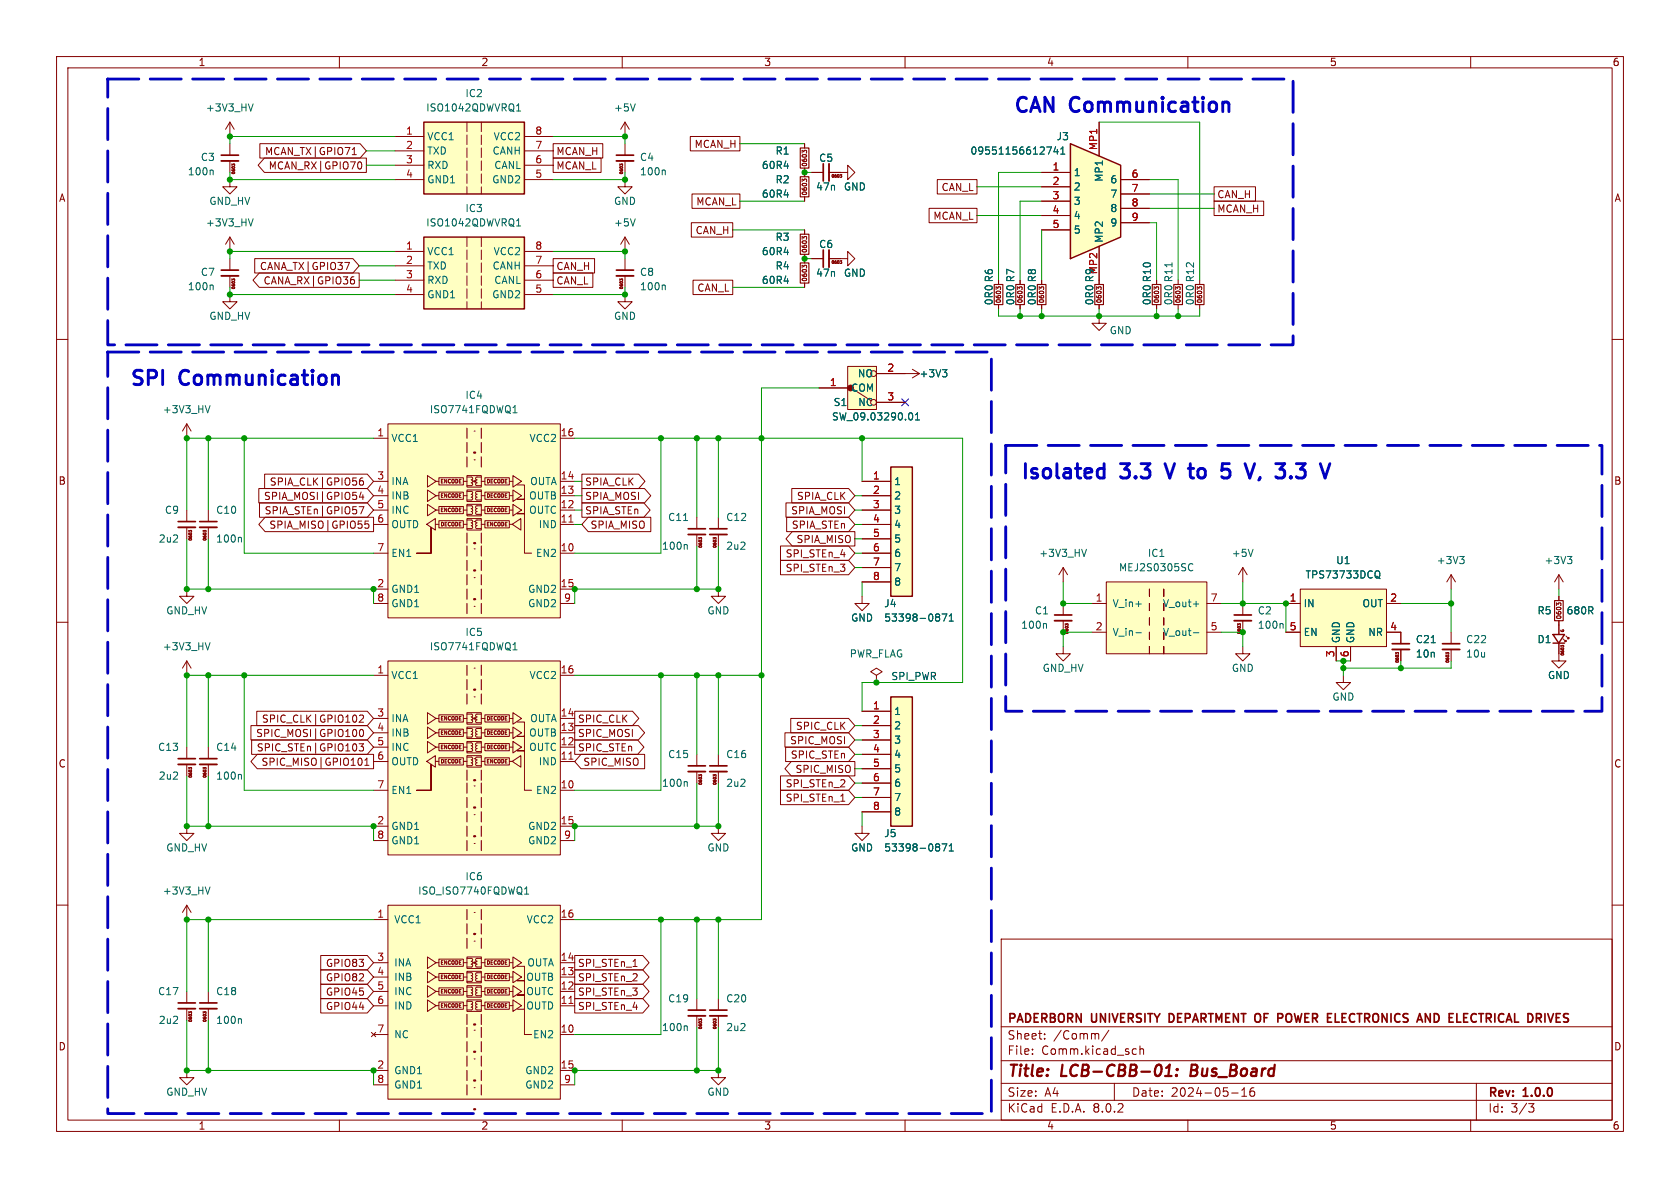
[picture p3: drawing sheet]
<svg xmlns="http://www.w3.org/2000/svg" width="297mm" height="210mm" viewBox="0 0 297 210" stroke-linecap="round" stroke-linejoin="round" font-family="sans-serif">
<defs><g id="words">
<g font-size="3.5" fill="#0000c2">
<text x="179.1" y="20.1">CAN</text>
<text x="189.4" y="20.1">Communication</text>
<text x="22.9" y="68.3">SPI</text>
<text x="32" y="68.3">Communication</text>
<text x="180.3" y="84.8">Isolated</text>
<text x="198.4" y="84.8">3.3</text>
<text x="207.4" y="84.8">V</text>
<text x="212.5" y="84.8">to</text>
<text x="219.2" y="84.8">5</text>
<text x="224.6" y="84.8">V,</text>
<text x="230.9" y="84.8">3.3</text>
</g>
<g font-size="2.8" fill="#840000">
<text x="178" y="190.9">Title:</text>
<text x="187.7" y="190.9">LCB-CBB-01:</text>
<text x="211.3" y="190.9">Bus_Board</text>
</g>
<g font-size="2.1" fill="#840000">
<text x="178" y="184">Sheet:</text>
<text x="178" y="181.2">PADERBORN</text>
<text x="186.2" y="184">/Comm/</text>
<text x="193" y="181.2">UNIVERSITY</text>
<text x="207.3" y="181.2">DEPARTMENT OF</text>
<text x="227.8" y="181.2">POWER</text>
<text x="237.1" y="181.2">ELECTRONICS</text>
<text x="253.7" y="181.2">AND</text>
<text x="259.8" y="181.2">ELECTRICAL DRIVES</text>
<text x="178" y="186.7">File:</text>
<text x="184.1" y="186.7">Comm.kicad_sch</text>
<text x="178" y="196.9">KiCad</text>
<text x="178" y="194.1">Size:</text>
<text x="184.7" y="194.1">A4</text>
<text x="185.7" y="196.9">E.D.A.</text>
<text x="193.3" y="196.9">8.0.2</text>
<text x="200" y="194.1">Date:</text>
<text x="207" y="194.1">2024-05-16</text>
<text x="263" y="194.3">Rev:</text>
<text x="263" y="196.9">Id:</text>
<text x="267.1" y="196.9">3/3</text>
<text x="269.4" y="194.3">1.0.0</text>
</g>
<g font-size="1.8" fill="#840000">
<text x="35" y="11.9">1</text>
<text x="85" y="11.9">2</text>
<text x="135" y="11.9">3</text>
<text x="185" y="11.9">4</text>
<text x="235" y="11.9">5</text>
<text x="285" y="11.9">6</text>
<text x="46.7" y="27.6">MCAN_TX|GPIO71</text>
<text x="98.3" y="27.6">MCAN_H</text>
<text x="122.7" y="26.4">MCAN_H</text>
<text x="10.3" y="35.9">A</text>
<text x="47.4" y="30.2">MCAN_RX|GPIO70</text>
<text x="98.3" y="30.2">MCAN_L</text>
<text x="166.4" y="34">CAN_L</text>
<text x="215.1" y="35.2">CAN_H</text>
<text x="285.3" y="35.9">A</text>
<text x="122.9" y="41.6">CAN_H</text>
<text x="123" y="36.5">MCAN_L</text>
<text x="164.9" y="39.1">MCAN_L</text>
<text x="215.1" y="37.8">MCAN_H</text>
<text x="45.8" y="47.9">CANA_TX|GPIO37</text>
<text x="98.3" y="47.9">CAN_H</text>
<text x="46.5" y="50.5">CANA_RX|GPIO36</text>
<text x="98.3" y="50.5">CAN_L</text>
<text x="123.2" y="51.8">CAN_L</text>
<text x="10.3" y="85.9">B</text>
<text x="46.6" y="88.6">SPIA_MOSI|GPIO54</text>
<text x="47.6" y="86">SPIA_CLK|GPIO56</text>
<text x="103.3" y="88.6">SPIA_MOSI</text>
<text x="103.3" y="86">SPIA_CLK</text>
<text x="140.8" y="88.6">SPIA_CLK</text>
<text x="285.3" y="85.9">B</text>
<text x="46.7" y="91.1">SPIA_STEn|GPIO57</text>
<text x="47.5" y="93.7">SPIA_MISO|GPIO55</text>
<text x="103.3" y="91.1">SPIA_STEn</text>
<text x="104.3" y="93.7">SPIA_MISO</text>
<text x="139.8" y="91.1">SPIA_MOSI</text>
<text x="139.9" y="93.7">SPIA_STEn</text>
<text x="138.8" y="98.7">SPI_STEn_4</text>
<text x="138.8" y="101.3">SPI_STEn_3</text>
<text x="140.7" y="96.2">SPIA_MISO</text>
<text x="45.2" y="130.5">SPIC_MOSI|GPIO100</text>
<text x="46.2" y="128">SPIC_CLK|GPIO102</text>
<text x="102.1" y="128">SPIC_CLK</text>
<text x="102.1" y="130.5">SPIC_MOSI</text>
<text x="139.6" y="131.8">SPIC_MOSI</text>
<text x="140.6" y="129.2">SPIC_CLK</text>
<text x="10.3" y="135.9">C</text>
<text x="45.3" y="133">SPIC_STEn|GPIO103</text>
<text x="46.1" y="135.6">SPIC_MISO|GPIO101</text>
<text x="102.1" y="133">SPIC_STEn</text>
<text x="103" y="135.6">SPIC_MISO</text>
<text x="139.7" y="134.3">SPIC_STEn</text>
<text x="140.5" y="136.8">SPIC_MISO</text>
<text x="285.3" y="135.9">C</text>
<text x="138.8" y="141.9">SPI_STEn_1</text>
<text x="138.8" y="139.4">SPI_STEn_2</text>
<text x="57.5" y="173.7">GPIO82</text>
<text x="57.5" y="171.1">GPIO83</text>
<text x="102.1" y="171.1">SPI_STEn_1</text>
<text x="102.1" y="173.7">SPI_STEn_2</text>
<text x="57.5" y="178.8">GPIO44</text>
<text x="57.5" y="176.2">GPIO45</text>
<text x="102.1" y="178.8">SPI_STEn_4</text>
<text x="102.1" y="176.2">SPI_STEn_3</text>
<text x="10.3" y="185.9">D</text>
<text x="285.3" y="185.9">D</text>
<text x="35" y="199.9">1</text>
<text x="85" y="199.9">2</text>
<text x="135" y="199.9">3</text>
<text x="185" y="199.9">4</text>
<text x="235" y="199.9">5</text>
<text x="285" y="199.9">6</text>
</g>
<g font-size="1.8" fill="#006464">
<text x="82.2" y="17.4">IC2</text>
<text x="36.3" y="19.9">+3V3_HV</text>
<text x="75.3" y="19.9">ISO1042QDWVRQ1</text>
<text x="108.5" y="19.9">+5V</text>
<text x="35.4" y="28.7">C3</text>
<text x="75.4" y="25">VCC1</text>
<text x="75.4" y="27.5">TXD</text>
<text x="87" y="27.5">CANH</text>
<text x="87.2" y="25">VCC2</text>
<text x="113" y="28.7">C4</text>
<text x="137" y="27.5">R1</text>
<text x="144.7" y="28.8">C5</text>
<text x="171.5" y="27.5">09551156612741</text>
<text x="186.7" y="25">J3</text>
<text x="33.1" y="31.2">100n</text>
<text x="75.4" y="30.1">RXD</text>
<text x="75.4" y="32.6">GND1</text>
<text x="86.9" y="32.6">GND2</text>
<text x="87.3" y="30.1">CANL</text>
<text x="113" y="31.2">100n</text>
<text x="134.6" y="30.1">60R4</text>
<text x="134.6" y="35.2">60R4</text>
<text x="137" y="32.6">R2</text>
<text x="144.2" y="33.9">47n</text>
<text x="149.1" y="33.9">GND</text>
<text x="189.7" y="31.3">1</text>
<text x="189.7" y="33.9">2</text>
<text x="195.2" y="32.2" transform="rotate(-90 195.2 32.2)">MP1</text>
<text x="196.2" y="32.6">6</text>
<text x="196.2" y="35.2">7</text>
<text x="36.3" y="40.2">+3V3_HV</text>
<text x="36.9" y="36.4">GND_HV</text>
<text x="75.3" y="40.2">ISO1042QDWVRQ1</text>
<text x="82.2" y="37.7">IC3</text>
<text x="108.5" y="36.4">GND</text>
<text x="108.5" y="40.2">+5V</text>
<text x="189.7" y="36.4">3</text>
<text x="189.7" y="39">4</text>
<text x="189.7" y="41.5">5</text>
<text x="196.2" y="37.7">8</text>
<text x="196.2" y="40.2">9</text>
<text x="75.4" y="45.3">VCC1</text>
<text x="75.4" y="47.9">TXD</text>
<text x="87" y="47.9">CANH</text>
<text x="87.2" y="45.3">VCC2</text>
<text x="134.6" y="45.3">60R4</text>
<text x="137" y="47.9">R4</text>
<text x="137" y="42.8">R3</text>
<text x="144.7" y="44">C6</text>
<text x="195.2" y="43" transform="rotate(-90 195.2 43)">MP2</text>
<text x="33.1" y="51.5">100n</text>
<text x="35.4" y="49">C7</text>
<text x="75.4" y="50.4">RXD</text>
<text x="75.4" y="52.9">GND1</text>
<text x="86.9" y="52.9">GND2</text>
<text x="87.3" y="50.4">CANL</text>
<text x="113" y="49">C8</text>
<text x="113" y="51.5">100n</text>
<text x="134.6" y="50.4">60R4</text>
<text x="144.2" y="49.1">47n</text>
<text x="149.1" y="49.1">GND</text>
<text x="194.1" y="48.6" transform="rotate(-90 194.1 48.6)">MP2</text>
<text x="36.9" y="56.7">GND_HV</text>
<text x="108.5" y="56.7">GND</text>
<text x="175.7" y="54.1" transform="rotate(-90 175.7 54.1)">0R0 R6</text>
<text x="179.5" y="54.1" transform="rotate(-90 179.5 54.1)">0R0 R7</text>
<text x="183.3" y="54.1" transform="rotate(-90 183.3 54.1)">0R0 R8</text>
<text x="193.5" y="54.1" transform="rotate(-90 193.5 54.1)">0R0 R9</text>
<text x="196.1" y="59.3">GND</text>
<text x="203.6" y="54.1" transform="rotate(-90 203.6 54.1)">0R0 R10</text>
<text x="207.5" y="54.1" transform="rotate(-90 207.5 54.1)">0R0 R11</text>
<text x="211.3" y="54.1" transform="rotate(-90 211.3 54.1)">0R0 R12</text>
<text x="82.2" y="70.7">IC4</text>
<text x="147.3" y="72">S1</text>
<text x="150.4" y="69.4">COM</text>
<text x="151.6" y="66.9">NO</text>
<text x="151.6" y="72">NC</text>
<text x="162.5" y="66.9">+3V3</text>
<text x="28.7" y="73.3">+3V3_HV</text>
<text x="75.9" y="73.3">ISO7741FQDWQ1</text>
<text x="147" y="74.5">SW_09.03290.01</text>
<text x="69.1" y="78.3">VCC1</text>
<text x="93.5" y="78.3">VCC2</text>
<text x="69.1" y="86">INA</text>
<text x="69.1" y="88.5">INB</text>
<text x="93.5" y="88.5">OUTB</text>
<text x="93.6" y="86">OUTA</text>
<text x="158" y="86">1</text>
<text x="158" y="88.5">2</text>
<text x="29.1" y="91">C9</text>
<text x="38.1" y="91">C10</text>
<text x="69.1" y="91">INC</text>
<text x="69.1" y="93.6">OUTD</text>
<text x="93.5" y="91">OUTC</text>
<text x="95.1" y="93.6">IND</text>
<text x="118" y="92.3">C11</text>
<text x="128.3" y="92.3">C12</text>
<text x="158" y="91">3</text>
<text x="158" y="93.6">4</text>
<text x="28" y="96.1">2u2</text>
<text x="38.1" y="96.1">100n</text>
<text x="69.1" y="98.7">EN1</text>
<text x="94.7" y="98.7">EN2</text>
<text x="116.9" y="97.4">100n</text>
<text x="128.3" y="97.4">2u2</text>
<text x="158" y="96.1">5</text>
<text x="158" y="98.7">6</text>
<text x="158" y="101.2">7</text>
<text x="183.6" y="98.7">+3V3_HV</text>
<text x="197.7" y="101.2">MEJ2S0305SC</text>
<text x="202.8" y="98.7">IC1</text>
<text x="217.7" y="98.7">+5V</text>
<text x="236.1" y="99.9">U1</text>
<text x="253.9" y="99.9">+3V3</text>
<text x="272.9" y="99.9">+3V3</text>
<text x="69.1" y="105">GND1</text>
<text x="69.1" y="107.5">GND1</text>
<text x="93.3" y="105">GND2</text>
<text x="93.3" y="107.5">GND2</text>
<text x="156.2" y="107.5">J4</text>
<text x="158" y="103.7">8</text>
<text x="196.6" y="107.5">V_in+</text>
<text x="205.5" y="107.5">V_out+</text>
<text x="230.4" y="107.5">IN</text>
<text x="230.7" y="102.5">TPS73733DCQ</text>
<text x="240.8" y="107.5">OUT</text>
<text x="29.3" y="108.8">GND_HV</text>
<text x="82.2" y="112.6">IC5</text>
<text x="125" y="108.8">GND</text>
<text x="150.4" y="110.1">GND</text>
<text x="156.2" y="110.1">53398-0871</text>
<text x="180.4" y="111.4">100n</text>
<text x="182.9" y="108.8">C1</text>
<text x="196.6" y="112.6">V_in-</text>
<text x="205.5" y="112.6">V_out-</text>
<text x="222.3" y="108.8">C2</text>
<text x="222.3" y="111.4">100n</text>
<text x="230.4" y="112.6">EN</text>
<text x="237.1" y="113.8" transform="rotate(-90 237.1 113.8)">GND</text>
<text x="239.6" y="113.8" transform="rotate(-90 239.6 113.8)">GND</text>
<text x="241.8" y="112.6">NR</text>
<text x="250.2" y="113.9">C21</text>
<text x="259.1" y="113.9">C22</text>
<text x="271.7" y="113.9">D1</text>
<text x="271.7" y="108.8">R5</text>
<text x="276.8" y="108.8">680R</text>
<text x="28.7" y="115.2">+3V3_HV</text>
<text x="75.9" y="115.2">ISO7741FQDWQ1</text>
<text x="150.1" y="116.4">PWR_FLAG</text>
<text x="184.2" y="119">GND_HV</text>
<text x="217.7" y="119">GND</text>
<text x="250.2" y="116.4">10n</text>
<text x="259.1" y="116.4">10u</text>
<text x="69.1" y="120.2">VCC1</text>
<text x="93.5" y="120.2">VCC2</text>
<text x="235.5" y="124.1">GND</text>
<text x="273.6" y="120.2">GND</text>
<text x="69.1" y="127.9">INA</text>
<text x="69.1" y="130.4">INB</text>
<text x="93.5" y="130.4">OUTB</text>
<text x="93.6" y="127.9">OUTA</text>
<text x="158" y="126.6">1</text>
<text x="158" y="129.1">2</text>
<text x="158" y="131.7">3</text>
<text x="27.8" y="132.9">C13</text>
<text x="38.1" y="132.9">C14</text>
<text x="69.1" y="132.9">INC</text>
<text x="69.1" y="135.5">OUTD</text>
<text x="93.5" y="132.9">OUTC</text>
<text x="95.1" y="135.5">IND</text>
<text x="118" y="134.2">C15</text>
<text x="128.3" y="134.2">C16</text>
<text x="158" y="134.2">4</text>
<text x="158" y="136.8">5</text>
<text x="28" y="138">2u2</text>
<text x="38.1" y="138">100n</text>
<text x="69.1" y="140.6">EN1</text>
<text x="94.7" y="140.6">EN2</text>
<text x="116.9" y="139.3">100n</text>
<text x="128.3" y="139.3">2u2</text>
<text x="158" y="139.3">6</text>
<text x="158" y="141.8">7</text>
<text x="69.1" y="146.9">GND1</text>
<text x="69.1" y="149.5">GND1</text>
<text x="93.3" y="146.9">GND2</text>
<text x="93.3" y="149.5">GND2</text>
<text x="156.2" y="148.2">J5</text>
<text x="158" y="144.4">8</text>
<text x="29.3" y="150.7">GND_HV</text>
<text x="82.2" y="155.8">IC6</text>
<text x="125" y="150.7">GND</text>
<text x="150.4" y="150.7">GND</text>
<text x="156.2" y="150.7">53398-0871</text>
<text x="28.7" y="158.3">+3V3_HV</text>
<text x="73.8" y="158.3">ISO_ISO7740FQDWQ1</text>
<text x="69.6" y="163.4">VCC1</text>
<text x="93" y="163.4">VCC2</text>
<text x="69.6" y="171">INA</text>
<text x="69.6" y="173.6">INB</text>
<text x="92.9" y="173.6">OUTB</text>
<text x="93.1" y="171">OUTA</text>
<text x="27.8" y="176.1">C17</text>
<text x="38.1" y="176.1">C18</text>
<text x="69.6" y="176.1">INC</text>
<text x="69.6" y="178.7">IND</text>
<text x="92.9" y="178.7">OUTD</text>
<text x="92.9" y="176.1">OUTC</text>
<text x="118" y="177.4">C19</text>
<text x="128.3" y="177.4">C20</text>
<text x="28" y="181.2">2u2</text>
<text x="38.1" y="181.2">100n</text>
<text x="69.6" y="183.7">NC</text>
<text x="94.2" y="183.7">EN2</text>
<text x="116.9" y="182.5">100n</text>
<text x="128.3" y="182.5">2u2</text>
<text x="69.6" y="190.1">GND1</text>
<text x="92.8" y="190.1">GND2</text>
<text x="29.3" y="193.9">GND_HV</text>
<text x="69.6" y="192.6">GND1</text>
<text x="92.8" y="192.6">GND2</text>
<text x="125" y="193.9">GND</text>
</g>
<g font-size="1.8" fill="#a90000">
<text x="71.7" y="23.9">1</text>
<text x="94.5" y="23.9">8</text>
<text x="71.7" y="26.4">2</text>
<text x="71.7" y="29">3</text>
<text x="94.5" y="29">6</text>
<text x="94.5" y="26.4">7</text>
<text x="194.1" y="26.7" transform="rotate(-90 194.1 26.7)">MP1</text>
<text x="71.7" y="31.5">4</text>
<text x="94.5" y="31.5">5</text>
<text x="186" y="30.2">1</text>
<text x="186" y="32.8">2</text>
<text x="186" y="35.3">3</text>
<text x="200" y="31.5">6</text>
<text x="200" y="34">7</text>
<text x="186" y="37.8">4</text>
<text x="186" y="40.4">5</text>
<text x="200" y="36.6">8</text>
<text x="200" y="39.1">9</text>
<text x="71.7" y="44.2">1</text>
<text x="71.7" y="46.7">2</text>
<text x="94.5" y="46.7">7</text>
<text x="94.5" y="44.2">8</text>
<text x="71.7" y="49.3">3</text>
<text x="71.7" y="51.8">4</text>
<text x="94.5" y="51.8">5</text>
<text x="94.5" y="49.3">6</text>
<text x="156.8" y="65.8">2</text>
<text x="146.6" y="68.3">1</text>
<text x="156.8" y="70.9">3</text>
<text x="66.6" y="77.2">1</text>
<text x="99" y="77.2">16</text>
<text x="66.6" y="84.8">3</text>
<text x="66.6" y="87.4">4</text>
<text x="66.6" y="89.9">5</text>
<text x="99" y="89.9">12</text>
<text x="99" y="87.4">13</text>
<text x="99" y="84.8">14</text>
<text x="154.2" y="84.8">1</text>
<text x="154.2" y="87.4">2</text>
<text x="154.2" y="89.9">3</text>
<text x="66.6" y="92.5">6</text>
<text x="99" y="92.5">11</text>
<text x="154.2" y="92.5">4</text>
<text x="154.2" y="95">5</text>
<text x="66.6" y="97.5">7</text>
<text x="99" y="97.5">10</text>
<text x="154.2" y="97.5">6</text>
<text x="154.2" y="100.1">7</text>
<text x="66.6" y="103.9">2</text>
<text x="66.6" y="106.4">8</text>
<text x="99" y="103.9">15</text>
<text x="99.6" y="106.4">9</text>
<text x="154.2" y="102.6">8</text>
<text x="193.6" y="106.4">1</text>
<text x="213.9" y="106.4">7</text>
<text x="227.9" y="106.4">1</text>
<text x="245.7" y="106.4">2</text>
<text x="193.6" y="111.5">2</text>
<text x="213.9" y="111.5">5</text>
<text x="227.9" y="111.5">5</text>
<text x="245.7" y="111.5">4</text>
<text x="66.6" y="119.1">1</text>
<text x="99" y="119.1">16</text>
<text x="236" y="116.3" transform="rotate(-90 236 116.3)">3</text>
<text x="238.5" y="116.3" transform="rotate(-90 238.5 116.3)">6</text>
<text x="154.2" y="125.5">1</text>
<text x="66.6" y="126.7">3</text>
<text x="66.6" y="129.3">4</text>
<text x="66.6" y="131.8">5</text>
<text x="99" y="131.8">12</text>
<text x="99" y="129.3">13</text>
<text x="99" y="126.7">14</text>
<text x="154.2" y="128">2</text>
<text x="154.2" y="130.6">3</text>
<text x="66.6" y="134.4">6</text>
<text x="99" y="134.4">11</text>
<text x="154.2" y="133.1">4</text>
<text x="154.2" y="135.6">5</text>
<text x="66.6" y="139.4">7</text>
<text x="99" y="139.4">10</text>
<text x="154.2" y="138.2">6</text>
<text x="154.2" y="140.7">7</text>
<text x="154.2" y="143.3">8</text>
<text x="66.6" y="145.8">2</text>
<text x="66.6" y="148.3">8</text>
<text x="99" y="145.8">15</text>
<text x="99.6" y="148.3">9</text>
<text x="66.6" y="162.3">1</text>
<text x="99" y="162.3">16</text>
<text x="66.6" y="169.9">3</text>
<text x="66.6" y="172.5">4</text>
<text x="99" y="172.5">13</text>
<text x="99" y="169.9">14</text>
<text x="66.6" y="175">5</text>
<text x="66.6" y="177.5">6</text>
<text x="99" y="177.5">11</text>
<text x="99" y="175">12</text>
<text x="66.6" y="182.6">7</text>
<text x="99" y="182.6">10</text>
<text x="66.6" y="189">2</text>
<text x="66.6" y="191.5">8</text>
<text x="99" y="189">15</text>
<text x="99.6" y="191.5">9</text>
</g>
<text font-size="1.8" fill="#0f0f0f" x="157.5" y="120.3">SPI_PWR</text>
<g font-size="1.1" fill="#840000">
<text x="142.9" y="29.6" transform="rotate(-90 142.9 29.6)">0603</text>
<text x="142.9" y="34.7" transform="rotate(-90 142.9 34.7)">0603</text>
<text x="142.9" y="44.9" transform="rotate(-90 142.9 44.9)">0603</text>
<text x="142.9" y="49.9" transform="rotate(-90 142.9 49.9)">0603</text>
<text x="177.2" y="53.7" transform="rotate(-90 177.2 53.7)">0603</text>
<text x="181" y="53.7" transform="rotate(-90 181 53.7)">0603</text>
<text x="184.8" y="53.7" transform="rotate(-90 184.8 53.7)">0603</text>
<text x="194.9" y="53.7" transform="rotate(-90 194.9 53.7)">0603</text>
<text x="205.1" y="53.7" transform="rotate(-90 205.1 53.7)">0603</text>
<text x="208.9" y="53.7" transform="rotate(-90 208.9 53.7)">0603</text>
<text x="212.7" y="53.7" transform="rotate(-90 212.7 53.7)">0603</text>
<text x="276.2" y="109.6" transform="rotate(-90 276.2 109.6)">0603</text>
</g>
<g font-size=".9" fill="#840000">
<text x="77.7" y="88.2">ENCODE</text>
<text x="77.7" y="85.6">ENCODE</text>
<text x="85.9" y="88.2">DECODE</text>
<text x="85.9" y="85.6">DECODE</text>
<text x="77.7" y="90.7">ENCODE</text>
<text x="77.7" y="93.2">DECODE</text>
<text x="85.8" y="93.2">ENCODE</text>
<text x="85.9" y="90.7">DECODE</text>
<text x="77.7" y="130.1">ENCODE</text>
<text x="77.7" y="127.5">ENCODE</text>
<text x="85.9" y="130.1">DECODE</text>
<text x="85.9" y="127.5">DECODE</text>
<text x="77.7" y="132.6">ENCODE</text>
<text x="77.7" y="135.1">DECODE</text>
<text x="85.8" y="135.1">ENCODE</text>
<text x="85.9" y="132.6">DECODE</text>
<text x="77.7" y="173.3">ENCODE</text>
<text x="77.7" y="170.7">ENCODE</text>
<text x="85.9" y="173.3">DECODE</text>
<text x="85.9" y="170.7">DECODE</text>
<text x="77.7" y="178.3">ENCODE</text>
<text x="77.7" y="175.8">ENCODE</text>
<text x="85.9" y="178.3">DECODE</text>
<text x="85.9" y="175.8">DECODE</text>
</g>
<g font-size=".7" fill="#840000">
<text x="41.8" y="31" transform="rotate(-90 41.8 31)">0603</text>
<text x="110.3" y="31" transform="rotate(-90 110.3 31)">0603</text>
<text x="146.8" y="31.6">0603</text>
<text x="146.8" y="46.8">0603</text>
<text x="41.8" y="51.3" transform="rotate(-90 41.8 51.3)">0603</text>
<text x="110.3" y="51.3" transform="rotate(-90 110.3 51.3)">0603</text>
<text x="34.1" y="95.7" transform="rotate(-90 34.1 95.7)">0603</text>
<text x="36.7" y="95.7" transform="rotate(-90 36.7 95.7)">0603</text>
<text x="124.3" y="97" transform="rotate(-90 124.3 97)">0603</text>
<text x="126.8" y="97" transform="rotate(-90 126.8 97)">0603</text>
<text x="189.1" y="112.3" transform="rotate(-90 189.1 112.3)">0603</text>
<text x="219.6" y="112.3" transform="rotate(-90 219.6 112.3)">0603</text>
<text x="276.7" y="111.9" transform="rotate(-90 276.7 111.9)">G</text>
<text x="247.5" y="117.3" transform="rotate(-90 247.5 117.3)">0603</text>
<text x="256.4" y="117.3" transform="rotate(-90 256.4 117.3)">0603</text>
<text x="276.7" y="116.1" transform="rotate(-90 276.7 116.1)">0603</text>
<text x="34.1" y="137.7" transform="rotate(-90 34.1 137.7)">0603</text>
<text x="36.7" y="137.7" transform="rotate(-90 36.7 137.7)">0603</text>
<text x="124.3" y="138.9" transform="rotate(-90 124.3 138.9)">0603</text>
<text x="126.8" y="138.9" transform="rotate(-90 126.8 138.9)">0603</text>
<text x="34.1" y="180.8" transform="rotate(-90 34.1 180.8)">0603</text>
<text x="36.7" y="180.8" transform="rotate(-90 36.7 180.8)">0603</text>
<text x="124.3" y="182.1" transform="rotate(-90 124.3 182.1)">0603</text>
<text x="126.8" y="182.1" transform="rotate(-90 126.8 182.1)">0603</text>
</g>
</g></defs>
<g fill="none" stroke="#840000" stroke-width=".18">
<path d="M10 10h277v190h-277zM12 12h273v186h-273zM60 10v2M110 10v2M160 10v2M210 10v2M260 10v2M40.6 25.4v2M40.6 28.4v2.1M41 30v.1M41 29.5v.2M41 30.5v.1"/>
<path d="M41.5 29.2l-.1-.2-.2 .2-.2-.2v.3M10 60h2M40.6 45.7v2.1M40.6 48.8v2M41 50.3v.2M41 49.9v.1M41 50.8v.2M41.5 49.5l-.1-.2-.2 .2-.2-.2v.3M285 60h2M10 110h2M285 110h2M10 160h2"/>
<path d="M285 160h2M123.2 176.5v2.1M123.2 179.6v2M177 166h108v32h-108zM60 198v2M110 198v2M123.5 181.1l.1 .2M123.6 180.7v.1M123.6 181.6v.2M124 180.1h-.2l-.1 .2-.2-.2v.3M124 180.1v.1M124 180.2v.2"/>
<path d="M160 198v2M177 194.5h108M177 191.5h108M177 187.5h108M177 181.5h108M182.5 186.3v.1M182.5 185.5v.1M184.7 183.6v.1M184.7 182.8v.1M196 182.1l-1.3 2M197 191.5v3M200.5 185.4l.4 .1"/>
<path d="M200.9 186.3l-.4 .1M201.5 185.5l.2-.1 .4 .1 .1 .9M201.5 184.9v1.5M210 198v2M217.7 193.2h1.2M219.5 193.8h.9M219.5 192.7l.5-.4v1.5M221.7 192.3a.59 .59 0 0 0-.7 .6v.6l.1 .2 .4 .1 .2-.1 .1-.5-.1-.3h-.5l-.2 .3M260 198v2M261 191.5v6.5M270.2 195.1h1l-.5 .6 .4 .1 .1 .5-.3 .3h-.4"/>
</g>
<path d="M206 190.2h1.1M206.1 188.8l.7-.6-.3 2M208 190l.1 .1-.1 .1M208 190l-.1 .1 .1 .1M208 190v.2M208.1 189v.2M208.1 189l.1 .1-.1 .1M208.1 189l-.1 .1 .1 .1M210.7 188.2l-.3 2h.8" fill="none" stroke="#840000" stroke-width=".4"/>
<path d="M39.1 27.4h3.1M39.1 47.8h3.1M121.7 178.6h3M207.1 179.2h-.4v1.5h.4M226.7 179.3v.5M252 179.2l.8 1.5v-1.5M258.8 179.2h.7M258.8 179.9h.5M236.1 180.7h.7M258.8 180.7h.7" fill="none" stroke="#840000" stroke-width=".3"/>
<path d="M39.1 28.4h3.1M39.1 48.8h3.1M121.7 179.6h3" fill="none" stroke="#840000" stroke-width=".33"/>
<path d="M37.5 30.1l.2 .1v.7M37.5 50.4l.2 .2v.6M121.3 181.3l.2 .2v.7" fill="none" stroke="#006464" stroke-width=".18"/>
<path d="M74.9 21.6h17.8v12.7h-17.8z" fill="#ffffc2"/>
<path d="M74.9 21.6h17.8v12.7h-17.8z" fill="none" stroke="#840000" stroke-width=".25"/>
<path d="M82.5 21.6v12.7M85.1 21.6v12.7" fill="none" stroke="#840000" stroke-width=".18" stroke-dasharray="1.7 .6"/>
<path d="M69.8 24.1h5.1M69.8 26.7h5.1M69.8 29.2h5.1M69.8 31.8h5.1M92.7 24.1h5.1M92.7 26.7h5.1M92.7 29.2h5.1M92.7 31.8h5.1M40.6 52.1v1.2h1.3l-1.3 1.3-1.2-1.3h1.2" fill="none" stroke="#840000" stroke-width=".18"/>
<path d="M91.3 19.6h.7M91.6 18.5l.1-.1v1.2" fill="none" stroke="#006464" stroke-width=".18"/>
<path d="M74.9 41.9h17.8v12.7h-17.8z" fill="#ffffc2"/>
<path d="M74.9 41.9h17.8v12.7h-17.8z" fill="none" stroke="#840000" stroke-width=".25"/>
<path d="M82.5 41.9v12.7M85.1 41.9v12.7" fill="none" stroke="#840000" stroke-width=".18" stroke-dasharray="1.7 .6"/>
<path d="M69.8 44.5h5.1M69.8 47h5.1M69.8 49.5h5.1M69.8 52.1h5.1M92.7 44.5h5.1M92.7 47h5.1M92.7 49.5h5.1M92.7 52.1h5.1" fill="none" stroke="#840000" stroke-width=".18"/>
<path d="M91.3 39.9h.7M91.6 38.9l.1-.2v1.2" fill="none" stroke="#006464" stroke-width=".18"/>
<path d="M189.2 25.4l8.9 3.8v12.7l-8.9 3.8z" fill="#ffffc2"/>
<path d="M189.2 25.4l8.9 3.8v12.7l-8.9 3.8zM274.5 112.2h2.1l-1 1.5zM274.5 113.7h2.1" fill="none" stroke="#840000" stroke-width=".25"/>
<g fill="none" stroke="#840000" stroke-width=".18">
<path d="M40.6 21.6l-.7 1.3M40.6 21.6v2.5M40.6 21.6l.8 1.3M110.5 21.6l-.8 1.3M110.5 21.6v2.5M110.5 21.6l.8 1.3M184.1 30.5h5.1M184.1 33h5.1M184.1 35.6h5.1M184.1 38.1h5.1M194.3 21.6v6M198.1 31.8h5.1"/>
<path d="M198.1 34.3h5.1M198.1 36.8h5.1M198.1 39.4h5.1M184.1 40.6h5.1M194.3 43.5v6M33 74.9v2.6M33 74.9l-.7 1.3M33 74.9l.8 1.3M160 66h2.6M161.3 65.3l1.3 .7M162.6 66l-1.3 .8M33 90.2v2"/>
<path d="M33 93.2v2.1M33.4 94.8v.1M33.4 94.3v.1M33.4 95.3v.1M33.9 94l-.1-.2-.2 .1-.2-.1v.3M35.9 94.8v.1M35.9 94.3v.1M35.9 95.3v.1M36.1 93.8v.1l-.2-.1v.3M36.2 93.8h-.1M36.2 93.8h.2M36.4 93.8h.1"/>
<path d="M36.4 93.8v.2M36.8 90.2v2M36.8 93.2v2.1M33 104.1v1.3h1.3l-1.3 1.3-1.3-1.3h1.3M33 116.8v2.6M33 116.8l-.7 1.3M33 116.8l.8 1.3M127 104.1v1.3h1.3l-1.3 1.3-1.3-1.3h1.3M188 100.3l-.8 1.3M188 100.3v2.6M188 106.7v2M188 109.7v2.1"/>
<path d="M188 100.3l.7 1.3M188.3 111.3v.1M188.3 110.8v.2M188.3 111.8v.1M188.8 110.5l-.1-.2-.2 .1-.2-.1v.3M237.5 119.4v1.3h1.3l-1.3 1.2-1.3-1.2h1.3M255.6 116.3l.1 .2M255.7 115.9v.1M255.7 116.8v.2M256.1 115.6l-.1-.3-.2 .2-.2-.2v.4M256.5 111.8v2M256.5 114.8v2"/>
<path d="M275.6 113.8v3h1.3l-1.3 1.3-1.3-1.3h1.3M275.6 101.6v2.5M275.6 105.4v.8M275.6 109.7v2.4M275.6 101.6l-.8 1.3M275.6 101.6l.8 1.3M275.9 115.1l.1 .1M276 107l-.2-.4h-.3v.2l-.3-.2v.5M276 114.6v.2M276 115.6v.1M276.3 112.9l.5 .5v-.2v.2h-.2M276.4 114.1h-.2l-.1 .1-.2-.1v.3"/>
<path d="M276.4 114.1h.1M276.4 114.1v.2M276.8 112.4l.5 .5v-.2v.2h-.2M33 132.1v2M33 135.1v2.1M33.4 136.7v.1M33.4 136.2v.2M33.4 137.2v.1M33.9 135.9l-.1-.2-.2 .1-.2-.1v.3M35.9 136.7v.1M35.9 136.2v.2M35.9 137.2v.1"/>
<path d="M36.4 135.9l-.1-.2-.2 .1-.2-.1v.3M36.8 132.1v2M36.8 135.1v2.1M126.1 137.9v.2M126.1 137.5v.1M126.1 138.4v.2M126.3 137v.1l-.2-.2v.3M126.3 137h.2l.1 .2M126.3 137h.1M127 133.4v2M127 136.4v2M33 146.1v1.2h1.3l-1.3 1.3-1.3-1.3h1.3"/>
<path d="M127 146.1v1.2h1.3l-1.3 1.3-1.3-1.3h1.3M33 160v2.6M33 175.3v2M33 178.3v2M33 160l-.7 1.3M33 160l.8 1.3M33.4 179.8v.2M33.4 179.4v.1M33.9 179.1l-.1-.3-.2 .2-.2-.2v.4M35.9 179.8v.2M35.9 179.4v.1M36.4 179.1l-.1-.3-.2 .2-.2-.2v.4"/>
<path d="M36.8 175.3v2M36.8 178.3v2M127 176.5v2.1M127 179.6v2M33.4 180.3v.2M35.9 180.3v.2M126.1 181.1v.2M126.1 180.7v.1M126.1 181.6v.2M126.3 180.2v.1l-.2-.2v.3M126.3 180.1v.1M126.3 180.1h.2l.1 .3"/>
</g>
<g fill="none" stroke="#006464" stroke-width=".18">
<path d="M44.8 18.4l-.5 1.2M112.3 18.4l-.4 1.2M185 26h.9l-.6 1.2M186.6 25.9l-.3 .9h.8M186.9 26.4v.8M187.5 27.2h.8M187.5 26.3l.4-.3v1.2M37.1 71.7l-.4 1.3M166.6 65.3h.8l-.4 .5M167.2 65.8l.2 .3v.3l-.2 .2M42.5 95l.2 .2v.6M192.1 97.1l-.5 1.3"/>
<path d="M277.1 98.4h.8l-.4 .5M277.6 98.9l.3 .2v.3l-.3 .2M37.1 113.6l-.4 1.3M184.8 110.2l.2 .2v.7M42.5 136.9l.2 .2v.6M37.1 156.8l-.4 1.3M42.5 180.1l.2 .2v.6"/>
</g>
<path d="M31.5 93.2h3M35.3 93.2h3.1M186.4 109.7h3.1M255 114.8h3.1M31.5 135.1h3M35.3 135.1h3.1M125.5 136.4h3M31.5 178.3h3M35.3 178.3h3.1M125.5 179.6h3" fill="none" stroke="#840000" stroke-width=".33"/>
<path d="M31.5 92.2h3M35.3 92.2h3.1M186.4 108.7h3.1M255 113.8h3.1M31.5 134.1h3M35.3 134.1h3.1M125.5 135.4h3M31.5 177.3h3M35.3 177.3h3.1M125.5 178.6h3" fill="none" stroke="#840000" stroke-width=".3"/>
<path d="M274.8 106.2h1.6v3.5h-1.6z" fill="none" stroke="#840000" stroke-width=".2"/>
<path d="M68.6 116.8h30.5v34.3h-30.5z" fill="#ffffc2"/>
<g fill="none" stroke="#840000" stroke-width=".18">
<path d="M68.6 116.8h30.5v34.3h-30.5zM73.7 139.7h2.5zM76.2 135.9v3.8zM76.2 135.1v.8zM77 134.6h.6M77 132.1h.6M77 129.5h.6M77 127h.6M77.6 134h4.3v1.2h-4.3zM77.6 131.4h4.3v1.3h-4.3zM77.6 128.9h4.3v1.3h-4.3zM77.6 126.4h4.3v1.2h-4.3z"/>
<path d="M81.9 134.6h.6M81.9 132.1h.6M81.9 129.5h.6M81.9 127h.6M82.5 131.1h2.6v2h-2.6zM82.5 128.5h2.6v2.1h-2.6zM82.5 126h2.6v2h-2.6zM82.5 133.8l1 .1v.3l-.2 .1M82.5 131.3h.9l.2 .3-.3 .2 .3 .2-.1 .2-.2 .1 .2 .2v.3h-1M82.5 128.8h.9l.2 .2-.3 .3 .3 .2-.1 .2-.2 .1 .2 .1v.3l-1 .1M82.5 126.2h.9l.2 .3-.3 .2 .3 .3-.1 .2-.2 .1 .2 .1v.3l-1 .1M83.3 134.3l.3 .2-.1 .3h-.2l.2 .2v.2l-1 .2"/>
<path d="M91.4 127.6h1.3v2.6h-1.3h1.3v2.5h-1.3h1.3v7h1.3M83.8 149.1h.1"/>
</g>
<circle cx="83.8" cy="147.8" r=".2" fill="#840000"/>
<path d="M83.8 144h.1" fill="none" stroke="#840000" stroke-width=".18"/>
<circle cx="83.8" cy="142.7" r=".2" fill="#840000"/>
<path d="M83.8 138.9h.1" fill="none" stroke="#840000" stroke-width=".18"/>
<circle cx="83.8" cy="137.9" r=".2" fill="#840000"/>
<path d="M83.8 134.1h.1" fill="none" stroke="#840000" stroke-width=".18"/>
<circle cx="83.8" cy="127" r=".2" fill="#840000"/>
<path d="M83.8 123.2h.1" fill="none" stroke="#840000" stroke-width=".18"/>
<circle cx="83.8" cy="121.9" r=".2" fill="#840000"/>
<g fill="none" stroke="#840000" stroke-width=".18">
<path d="M66 119.4h2.6M83.8 118.1h.1M99.1 119.4h2.5M66 132.1h2.6M66 129.5h2.6M66 127h2.6M66 139.7h2.6M66 134.6h2.6M75.4 134.6l1.6-1v2zM75.6 131.1l1.5 1-1.5 1zM75.6 128.5l1.5 1-1.5 1.1zM75.6 126l1.5 1-1.5 1z"/>
<path d="M82.5 133.6h2.6v2h-2.6zM84.3 135.4h.8M85.1 133.8h-.8l-.2 .2v.2l.2 .1-.2 .1v.3l.2 .1-.2 .1v.2l.2 .3M85.1 131.3l-1 .1v.3l.2 .1-.2 .1v.2l.2 .2-.2 .3 .2 .2h.8M85.1 128.8l-1 .1v.2l.2 .2-.2 .1v.2l.2 .2-.2 .3 .2 .2h.8M85.1 126.2l-1 .1v.3l.2 .1-.2 .1v.2l.2 .3-.2 .2 .2 .3h.8M85.1 134.6h.6M85.1 132.1h.6M85.1 129.5h.6M85.1 127h.6M85.7 134h4.3v1.2h-4.3zM85.7 131.4h4.3v1.3h-4.3z"/>
<path d="M85.7 128.9h4.3v1.3h-4.3zM85.7 126.4h4.3v1.2h-4.3zM90 134.6h.7M90 132.1h.7M90 129.5h.7M90 127h.7M90.6 134.6l1.5-1v2zM90.7 131.1l1.5 1-1.5 1zM90.7 128.5l1.5 1-1.5 1.1zM90.7 126l1.5 1-1.5 1zM99.1 132.1h2.5M99.1 129.5h2.5"/>
<path d="M99.1 127h2.5M99.1 139.7h2.5M99.1 134.6h2.5M66 146.1h2.6M66 148.6h2.6M99.1 146.1h2.5M99.1 148.6h2.5M127 189.2v1.3h1.3l-1.3 1.3-1.3-1.3h1.3"/>
</g>
<g fill="none" stroke="#840000" stroke-width=".2">
<path d="M82.5 117.6v1.8M85.1 117.6v1.8M82.5 138.4v1.8M82.5 136.1v1.8M82.5 122.7v1.8M82.5 120.1v1.8M85.1 138.4v1.8M85.1 136.1v1.8M85.1 122.7v1.8M85.1 120.1v1.8M82.5 148.6v1.8M82.5 146.1v1.7"/>
<path d="M82.5 143.5v1.8M82.5 141v1.7M85.1 148.6v1.8M85.1 146.1v1.7M85.1 143.5v1.8M85.1 141v1.7"/>
</g>
<path d="M100.6 134.2h.7" fill="none" stroke="#a90000" stroke-width=".18"/>
<path d="M90.7 114.9h.7M90.8 113.9l.2-.3v1.3" fill="none" stroke="#006464" stroke-width=".18"/>
<path d="M68.6 160h30.5v34.3h-30.5z" fill="#ffffc2"/>
<g fill="none" stroke="#840000" stroke-width=".18">
<path d="M68.6 160h30.5v34.3h-30.5zM77 177.8h.6M77 175.3h.6M77 172.7h.6M77 170.2h.6M77.6 177.1h4.3v1.3h-4.3zM77.6 174.6h4.3v1.3h-4.3zM77.6 172.1h4.3v1.3h-4.3zM77.6 169.5h4.3v1.3h-4.3zM81.9 177.8h.6M81.9 175.3h.6M81.9 172.7h.6"/>
<path d="M81.9 170.2h.6M82.5 176.8h2.6v2h-2.6zM82.5 174.2h2.6v2.1h-2.6zM82.5 171.7h2.6v2h-2.6zM82.5 169.2h2.6v2h-2.6zM82.5 177l1 .1v.3l-.2 .1M82.5 174.5h.9l.2 .2-.3 .3 .3 .2-.1 .2-.2 .1 .2 .2v.2l-1 .1M82.5 172h.9l.2 .2-.3 .3 .3 .2-.1 .2-.2 .1 .2 .1v.3l-1 .1M82.5 169.4h.9l.2 .3-.3 .2 .3 .2-.1 .2-.2 .1 .2 .2v.3h-1M83.3 177.5l.3 .2-.1 .2-.2 .1 .2 .2v.2l-1 .1M91.4 170.8h1.3v2.6h-1.3h1.3v2.5h-1.3h1.3v7h1.3M91.5 178.4h1.2"/>
</g>
<circle cx="83.8" cy="196.1" r=".2" fill="#840000"/>
<path d="M83.8 192.3h.1" fill="none" stroke="#840000" stroke-width=".18"/>
<circle cx="83.8" cy="191" r=".2" fill="#840000"/>
<path d="M83.8 187.2h.1" fill="none" stroke="#840000" stroke-width=".18"/>
<circle cx="83.8" cy="185.9" r=".2" fill="#840000"/>
<path d="M83.8 182.1h.1" fill="none" stroke="#840000" stroke-width=".18"/>
<g fill="#840000">
<circle cx="83.8" cy="181.1" r=".2"/>
<circle cx="83.8" cy="170.2" r=".2"/>
</g>
<path d="M83.8 166.4h.1" fill="none" stroke="#840000" stroke-width=".18"/>
<circle cx="83.8" cy="165.1" r=".2" fill="#840000"/>
<g fill="none" stroke="#840000" stroke-width=".18">
<path d="M66 175.3h2.6M66 172.7h2.6M66 170.2h2.6M66 162.6h2.6M66 177.8h2.6M75.6 176.8l1.5 1-1.5 1zM75.6 174.2l1.5 1.1-1.5 1zM75.6 171.7l1.5 1-1.5 1zM75.6 169.2l1.5 1-1.5 1zM83.8 161.3h.1M84.3 178.5h.8M85.1 177h-.8l-.2 .2v.2l.2 .1-.2 .1v.2l.2 .2-.2 .1v.2l.2 .2"/>
<path d="M85.1 174.5l-1 .1v.3l.2 .1-.2 .1v.2l.2 .2-.2 .3 .2 .2h.8M85.1 172h-1v.3l.2 .2-.2 .1v.2l.2 .2-.2 .2 .2 .3h.8M85.1 169.4l-1 .1v.3l.2 .1-.2 .1v.2l.2 .2-.2 .3 .2 .2h.8M85.1 177.8h.6M85.1 175.3h.6M85.1 172.7h.6M85.1 170.2h.6M85.7 177.1h4.3v1.3h-4.3zM85.7 174.6h4.3v1.3h-4.3zM85.7 172.1h4.3v1.3h-4.3zM85.7 169.5h4.3v1.3h-4.3zM90 177.8h.7"/>
<path d="M90 175.3h.7M90 172.7h.7M90 170.2h.7M90.7 176.8l1.5 1-1.5 1zM90.7 174.2l1.5 1.1-1.5 1zM90.7 171.7l1.5 1-1.5 1zM90.7 169.2l1.5 1-1.5 1zM99.1 175.3h2.5M99.1 172.7h2.5M99.1 170.2h2.5M99.1 162.6h2.5M99.1 177.8h2.5"/>
<path d="M33 189.2v1.3h1.3l-1.3 1.3-1.3-1.3h1.3M65.7 182.5l.7 .8M66 182.9h2.6M66 189.2h2.6M66 191.8h2.6M66.4 182.5l-.7 .8M99.1 182.9h2.5M99.1 189.2h2.5M99.1 191.8h2.5"/>
</g>
<g fill="none" stroke="#840000" stroke-width=".2">
<path d="M82.5 179.3v1.8M82.5 165.9v1.7M82.5 163.3v1.8M82.5 160.8v1.8M85.1 179.3v1.8M85.1 165.9v1.7M85.1 163.3v1.8M85.1 160.8v1.8M82.5 191.8v1.7M82.5 189.2v1.8M82.5 186.7v1.8M82.5 184.2v1.7"/>
<path d="M82.5 181.6v1.8M85.1 191.8v1.7M85.1 189.2v1.8M85.1 186.7v1.8M85.1 184.2v1.7M85.1 181.6v1.8"/>
</g>
<path d="M100.6 177.4h.7" fill="none" stroke="#a90000" stroke-width=".18"/>
<path d="M92.7 158.1h.8M92.9 157.1l.2-.3v1.3" fill="none" stroke="#006464" stroke-width=".18"/>
<path d="M68.6 74.9h30.5v34.3h-30.5z" fill="#ffffc2"/>
<g fill="none" stroke="#840000" stroke-width=".18">
<path d="M68.6 74.9h30.5v34.3h-30.5zM73.7 97.8h2.5zM76.2 94v3.8zM76.2 93.2v.8zM77 92.7h.6M77 90.2h.6M77 87.6h.6M77 85.1h.6M77.6 92h4.3v1.3h-4.3zM77.6 89.5h4.3v1.3h-4.3zM77.6 87h4.3v1.3h-4.3zM77.6 84.5h4.3v1.2h-4.3z"/>
<path d="M81.9 92.7h.6M81.9 90.2h.6M81.9 87.6h.6M81.9 85.1h.6M82.5 89.2h2.6v2h-2.6zM82.5 86.6h2.6v2h-2.6zM82.5 84.1h2.6v2h-2.6zM82.5 91.9l1 .1v.3l-.2 .1 .3 .3-.3 .2 .3 .2-.1 .3h-1M82.5 89.4h.9l.2 .3-.3 .2 .3 .2-.1 .2-.2 .1 .2 .2v.2l-1 .1M82.5 86.9l1 .1v.2l-.2 .2 .2 .1 .1 .2-.3 .2M82.5 84.3h.9l.2 .3-.3 .2 .3 .2-.1 .3h-.2l.2 .2v.3l-1 .1M83.3 87.9l.3 .2-.1 .2-1 .1"/>
<path d="M91.4 85.7h1.3v2.6h-1.3h1.3v2.5h-1.3h1.3v7h1.3M83.8 107.2h.1"/>
</g>
<circle cx="83.8" cy="105.9" r=".2" fill="#840000"/>
<path d="M83.8 102.1h.1" fill="none" stroke="#840000" stroke-width=".18"/>
<circle cx="83.8" cy="100.8" r=".2" fill="#840000"/>
<path d="M83.8 97h.1" fill="none" stroke="#840000" stroke-width=".18"/>
<circle cx="83.8" cy="96" r=".2" fill="#840000"/>
<path d="M83.8 92.2h.1" fill="none" stroke="#840000" stroke-width=".18"/>
<circle cx="83.8" cy="85.1" r=".2" fill="#840000"/>
<path d="M83.8 81.3h.1" fill="none" stroke="#840000" stroke-width=".18"/>
<circle cx="83.8" cy="80" r=".2" fill="#840000"/>
<g fill="none" stroke="#840000" stroke-width=".18">
<path d="M40.6 31.8v1.2h1.3l-1.3 1.3-1.2-1.3h1.2M40.6 41.9l-.7 1.3M40.6 41.9v2.6M40.6 41.9l.8 1.3M211.7 50.7l.3 .3v-.3h.3l.2 .4M212.1 49.5v.8M212.1 53.8v.8M66 77.5h2.6M83.8 76.2h.1M99.1 77.5h2.5M66 90.2h2.6M66 87.6h2.6"/>
<path d="M66 85.1h2.6M66 97.8h2.6M66 92.7h2.6M75.4 92.7l1.6-1v2zM75.6 89.2l1.5 1-1.5 1zM75.6 86.6l1.5 1-1.5 1zM75.6 84.1l1.5 1-1.5 1zM82.5 91.7h2.6v2h-2.6zM84.3 84.8l-.2 .2v.2l.2 .1-.2 .3 .2 .3M84.3 90.9h.8M84.3 85.9h.8M85.1 91.9h-.8l-.2 .3 .2 .2-.2 .2 .2 .3-.2 .2v.3h1"/>
<path d="M85.1 89.4h-.8l-.2 .2v.2l.2 .1-.2 .1v.2l.2 .2-.2 .1v.2l.2 .2M85.1 86.9l-1 .1v.2l.2 .2-.2 .1v.2l.2 .2-.2 .2 .2 .3h.8M85.1 84.3l-.9 .1-.1 .2 .2 .2M85.1 92.7h.6M85.1 90.2h.6M85.1 87.6h.6M85.1 85.1h.6M85.7 92h4.3v1.3h-4.3zM85.7 89.5h4.3v1.3h-4.3zM85.7 87h4.3v1.3h-4.3zM85.7 84.5h4.3v1.2h-4.3zM90 92.7h.7"/>
<path d="M90 90.2h.7M90 87.6h.7M90 85.1h.7M90.6 92.7l1.5-1v2zM90.7 89.2l1.5 1-1.5 1zM90.7 86.6l1.5 1-1.5 1zM90.7 84.1l1.5 1-1.5 1zM99.1 90.2h2.5M99.1 87.6h2.5M99.1 85.1h2.5M99.1 97.8h2.5M99.1 92.7h2.5"/>
<path d="M66 104.1h2.6M66 106.7h2.6M99.1 104.1h2.5M99.1 106.7h2.5M123.2 133.4v2M123.2 136.4v2M123.5 137.9l.1 .2M123.6 137.5v.1M123.6 138.4v.2M124 137h-.2l-.1 .1-.2-.2v.3M124 137h.1M124 137v.2"/>
</g>
<g fill="none" stroke="#840000" stroke-width=".2">
<path d="M211.3 50.3h1.6v3.5h-1.6zM82.5 78.2v1.8M82.5 75.7v1.8M85.1 78.2v1.8M85.1 75.7v1.8M82.5 99.1v1.7M82.5 96.5v1.8M82.5 94.2v1.8M82.5 80.8v1.8M85.1 99.1v1.7M85.1 96.5v1.8M85.1 94.2v1.8"/>
<path d="M85.1 80.8v1.8M82.5 106.7v1.8M82.5 104.1v1.8M82.5 101.6v1.8M85.1 106.7v1.8M85.1 104.1v1.8M85.1 101.6v1.8"/>
</g>
<path d="M100.6 92.3h.7" fill="none" stroke="#a90000" stroke-width=".18"/>
<path d="M44.8 38.7l-.5 1.2M90.7 73h.7M90.8 72l.2-.3v1.3M121.3 138.2l.2 .1v.7" fill="none" stroke="#006464" stroke-width=".18"/>
<path d="M121.7 136.4h3" fill="none" stroke="#840000" stroke-width=".33"/>
<path d="M121.7 135.4h3" fill="none" stroke="#840000" stroke-width=".3"/>
<path d="M149.9 64.8h5v7.6h-5z" fill="#ffffc2"/>
<g fill="none" stroke="#840000" stroke-width=".18">
<path d="M109.6 30v.1M109.6 29.5v.2M109.6 30.5v.1M110.1 29.2l-.1-.2-.2 .2-.2-.2v.3M110.5 31.8v1.2h1.3l-1.3 1.3-1.3-1.3h1.3M110.5 25.4v2M110.5 28.4v2.1M109.6 50.3v.2M109.6 49.9v.1M109.6 50.8v.2M110.1 49.5l-.1-.2-.2 .2-.2-.2v.3M110.5 52.1v1.2h1.3l-1.3 1.3-1.3-1.3h1.3"/>
<path d="M110.5 41.9v2.6M110.5 45.7v2.1M110.5 48.8v2M110.5 41.9l-.8 1.3M110.5 41.9l.8 1.3M142.2 45.7v.8M142.2 50v.8M142.6 47.3l-.2-.4h-.2l-.1 .3-.3-.3v.5M176.1 50.7l.3 .3 .1-.3h.2l.2 .4M176.5 49.5v.8M176.5 53.8v.8M193.9 50.7l.3 .3 .1-.3h.2l.2 .4"/>
<path d="M194.3 55.9v1.3h1.3l-1.3 1.2-1.3-1.2h1.3M194.3 49.5v.8M194.3 53.8v.8M207.8 50.7l.3 .3 .1-.3h.3l.1 .4M208.3 49.5v.8M208.3 53.8v.8M144.8 68.6h5.1M149.9 64.8h5v7.6h-5zM150.9 68.8l3.2 2.1M154.9 66h5.1M154.9 71.1h5.1M152.4 146.1v1.2h1.3l-1.3 1.3-1.3-1.3h1.3"/>
<circle cx="154.4" cy="71.1" r=".51"/>
<circle cx="154.4" cy="66" r=".51"/>
</g>
<path d="M112.3 38.7l-.4 1.2M117.4 30.1l.2 .1v.7M117.4 50.4l.2 .2v.6M138.6 49.7h.8M207.2 46.5v.7M160.8 73h.1a.68 .68 0 0 1 .5 .6 .68 .68 0 0 1-.5 .6h-.1M161.8 74.2h.8M161.8 73.3l.4-.3v1.2" fill="none" stroke="#006464" stroke-width=".18"/>
<path d="M141.5 46.5h1.5v3.5h-1.5zM175.8 50.3h1.5v3.5h-1.5zM193.5 50.3h1.6v3.5h-1.6zM207.5 50.3h1.5v3.5h-1.5z" fill="none" stroke="#840000" stroke-width=".2"/>
<path d="M109 28.4h3M109 48.8h3" fill="none" stroke="#840000" stroke-width=".33"/>
<path d="M109 27.4h3M109 47.8h3" fill="none" stroke="#840000" stroke-width=".3"/>
<path d="M157.5 123.2h3.8v22.9h-3.8z" fill="#ffffc2"/>
<path d="M157.5 123.2h3.8v22.9h-3.8z" fill="none" stroke="#840000" stroke-width=".25"/>
<g fill="none" stroke="#840000" stroke-width=".18">
<path d="M142.2 25.4v.8M142.2 29.7v1.5M142.2 34.8v.8M142.6 26.9l-.2-.3h-.2l-.1 .2-.3-.2v.5M142.6 32l-.2-.4-.2 .1-.1 .2-.3-.3v.5M142.2 40.6v.8M142.2 45v.7M142.6 42.2l-.2-.4h-.2l-.1 .3-.3-.3v.5M204 50.7l.3 .3 .1-.3h.3l.1 .4M204.5 49.5v.8M204.5 53.8v.8M152.4 125.7h5.1"/>
<path d="M152.4 128.3h5.1M152.4 130.8h5.1M152.4 133.4h5.1M152.4 135.9h5.1M152.4 138.4h5.1M152.4 141h5.1M152.4 143.5h5.1"/>
</g>
<path d="M138.6 29.4h.8M138.6 34.4h.8M138.6 44.6h.8M165.9 149.2l.2 .2-.2 .3 .2 .3v.2l-.2 .2M166.5 149.2h.9l-.6 1.2M167.8 150.4h.7M167.8 149.5l.4-.3v1.2" fill="none" stroke="#006464" stroke-width=".18"/>
<path d="M141.5 26.2h1.5v3.5h-1.5zM141.5 31.2h1.5v3.6h-1.5zM141.5 41.4h1.5v3.6h-1.5zM203.7 50.3h1.5v3.5h-1.5z" fill="none" stroke="#840000" stroke-width=".2"/>
<path d="M229.9 104.1h15.2v10.2h-15.2z" fill="#ffffc2"/>
<g fill="none" stroke="#840000" stroke-width=".18">
<path d="M143.5 30.5h2M146.6 30.5h3.3v-1.3l1.2 1.3-1.2 1.3v-1.3M147.2 30.9h.1M147.8 30.8l-.1 .1M148.1 30.9h.2M148.5 30.8h.3l-.2 .2 .2 .1M148.8 31.1h.1M148.8 31.1v.2h-.2M143.5 45.7h2M146.6 45.7h3.3v-1.2l1.2 1.2-1.2 1.3v-1.3M147.2 46.1h.1M147.8 46.1h-.1"/>
<path d="M148.1 46.1h.2M148.5 46.1h.3l-.2 .2h.2v.2M148.8 46.6h-.2M148.8 46.5v.1M123.2 91.4v2.1M123.2 94.5v2M123.5 96l.1 .2M123.6 95.6v.1M123.6 96.5v.2M124 95.1h-.2l-.1 .1-.2-.2v.3M124 95.1h.1M124 95.1v.2"/>
<path d="M126.1 96v.2M126.1 95.6v.1M126.1 96.5v.2M126.3 95.1v.1l-.2-.2v.3M126.3 95.1h.1M126.3 95.1h.2l.1 .2M127 91.4v2.1M127 94.5v2M152.4 105.4v1.3h1.3l-1.3 1.3-1.3-1.3h1.3M154.9 119.4l1.1-.7-1.1-.6-1 .6 1 .7v1.3M219.7 114.3v1.3h1.3l-1.3 1.2-1.3-1.2h1.3M227.3 106.7h2.6"/>
<path d="M227.3 111.8h2.6M229.9 104.1h15.2v10.2h-15.2zM236.2 114.3v2.5M238.8 114.3v2.5M245.1 106.7h2.5M245.1 111.8h2.5M154.9 120.7h.1"/>
</g>
<path d="M120.8 92h.8M121.3 96.3l.2 .1v.7M243.4 100.9a.43 .43 0 0 1 .5 .4v.5a.43 .43 0 0 1-.5 .4M243.4 101.9l.6 .4" fill="none" stroke="#006464" stroke-width=".18"/>
<path d="M146.6 29v3M146.6 44.2v3M121.7 94.5h3M125.5 94.5h3" fill="none" stroke="#840000" stroke-width=".33"/>
<path d="M145.5 29v3M145.5 44.2v3M121.7 93.5h3M125.5 93.5h3" fill="none" stroke="#840000" stroke-width=".3"/>
<path d="M157.5 82.6h3.8v22.8h-3.8z" fill="#ffffc2"/>
<path d="M157.5 82.6h3.8v22.8h-3.8z" fill="none" stroke="#840000" stroke-width=".25"/>
<g fill="none" stroke="#840000" stroke-width=".18">
<path d="M179.9 50.7l.3 .3 .1-.3h.2l.2 .4M180.3 49.5v.8M180.3 53.8v.8M183.7 50.7l.3 .3 .1-.3h.3l.1 .4M184.1 49.5v.8M184.1 53.8v.8M152.4 85.1h5.1M152.4 87.6h5.1M152.4 90.2h5.1M152.4 92.7h5.1M152.4 95.3h5.1M152.4 97.8h5.1"/>
<path d="M152.4 100.3h5.1M152.4 102.9h5.1M218.8 111.3v.1M218.8 110.8v.2M218.8 111.8v.1M219.3 110.5l-.1-.2-.2 .1-.2-.1v.3M219.7 100.3v2.6M219.7 106.7v2M219.7 109.7v2.1M219.7 100.3l-.8 1.3M219.7 100.3l.8 1.3M246.7 116.3l.1 .2"/>
<path d="M246.8 115.9v.1M246.8 116.8v.2M247.2 115.6l-.1-.3-.2 .2-.2-.2v.4M247.6 111.8v2M247.6 114.8v2M256.5 101.6l-.7 1.3M256.5 101.6v2.5M256.5 101.6l.8 1.3"/>
</g>
<path d="M221.5 97.1l-.4 1.3M258.1 98.4h.7l-.4 .5M258.6 98.9l.2 .2v.3l-.2 .2M165.9 108.5l.2 .3-.2 .3 .2 .2v.3l-.2 .2M166.5 108.5h.9l-.6 1.3M167.8 109.8h.7M167.8 108.9l.4-.4v1.3M226.7 110.2l.1 .2v.7M253 113.6h.7" fill="none" stroke="#006464" stroke-width=".18"/>
<path d="M179.6 50.3h1.5v3.5h-1.5zM183.4 50.3h1.5v3.5h-1.5z" fill="none" stroke="#840000" stroke-width=".2"/>
<path d="M218.2 109.7h3M246.1 114.8h3.1" fill="none" stroke="#840000" stroke-width=".33"/>
<path d="M218.2 108.7h3M246.1 113.8h3.1" fill="none" stroke="#840000" stroke-width=".3"/>
<path d="M195.6 102.9h17.8v12.7h-17.8z" fill="#ffffc2"/>
<g fill="none" stroke="#840000" stroke-width=".18">
<path d="M45.9 25.4h17.8l1.1 1.3-1.1 1.2h-17.8zM46.7 27.9h18.1v2.6h-18.1l-1.1-1.3zM62.3 27.3h.7M62.3 26.4l.3-.3v1.2M63.4 28.7l.1-.1a.68 .68 0 0 1 .5 .6 .68 .68 0 0 1-.5 .7l-.1-.1M97.8 25.4h8.8v2.5h-8.8zM97.8 27.9h8.5v2.6h-8.5zM122 24.1h8.8v2.6h-8.8zM122.2 39.4h7.3v2.5h-7.3zM122.3 34.3h8.5v2.5h-8.5zM142.2 25.4v.8M142.2 29.7v1.5"/>
<path d="M142.2 34.8v.8M143.5 30.5h2M146.6 30.5h2M164.2 36.8h8.5v2.6h-8.5zM165.7 31.7h7v2.6h-7zM184.1 30.5h5.1M184.1 33h5.1M184.1 35.6h5.1M184.1 38.1h5.1M194.3 21.6v6M198.1 31.8h5.1M198.1 34.3h5.1"/>
<path d="M198.1 36.8h5.1M198.1 39.4h5.1M214.6 35.6h8.8v2.5h-8.8zM214.6 33h7.4v2.6h-7.4zM45 45.7h17.4l1.1 1.3-1.1 1.3h-17.4zM45.8 48.3h17.7v2.5h-17.7l-1.1-1.3zM60.9 46.4h.9l-.6 1.3M62.2 49.4h.2l.3 .3-.1 .4-.4 .1M62.6 48.9l-.4 .1M97.8 48.3h7v2.5h-7zM97.8 45.7h7.3v2.6h-7.3zM122.5 49.5h7v2.6h-7z"/>
<path d="M142.2 40.6v.8M142.2 45v1.5M142.2 50v.8M143.5 45.7h2M146.6 45.7h2M176.5 49.5v.8M176.5 53.8v.8M180.3 49.5v.8M180.3 53.8v.8M184.1 40.6h5.1M184.1 49.5v.8M184.1 53.8v.8"/>
<path d="M194.3 43.5v6.8M194.3 53.8v.8M204.5 49.5v.8M204.5 53.8v.8M144.8 68.6h5.1M154.9 66h5.1M154.9 71.1h5.1M45.8 86.4h19.1l1.1 1.2-1.1 1.3h-19.1zM45.9 88.9h19l1.1 1.3-1.1 1.2h-19zM46.8 83.8h18.1l1.1 1.3-1.1 1.3h-18.1zM46.9 91.4h19.1v2.6h-19.1l-1.1-1.3zM63.5 89.6h.8l-.5 1.2"/>
<path d="M63.8 87l-.3 .9h.8M64.1 84.5l-.3 .1a.86 .86 0 0 0 0 1.2l.4-.2 .1-.4-.3-.2h-.2l-.3 .2M64.1 87.5v.8M65.2 92.1h-.6l-.1 .6 .2-.1 .4 .1 .1 .1v.5l-.2 .1-.5-.1M102.9 88.9h10.9l1.1 1.3-1.1 1.2h-10.9zM102.9 86.4h11l1.2 1.2-1.2 1.3h-11zM102.9 83.8h10l1.1 1.3-1.1 1.3h-10zM104 91.4h11.1v2.6h-11.1l-1.1-1.3zM138 96.5h12l1.1 1.3-1.1 1.3h-12zM138 99.1h12l1.1 1.2-1.1 1.3h-12zM138.9 88.9h11.1l1.1 1.3-1.1 1.2h-11.1zM139.1 91.4h10.9l1.1 1.3-1.1 1.3h-10.9z"/>
<path d="M140 86.4h10l1.1 1.2-1.1 1.3h-10zM140.1 94h11v2.5h-11l-1.2-1.2zM152.4 85.1h5.1M152.4 87.6h5.1M152.4 90.2h5.1M152.4 92.7h5.1M152.4 95.3h5.1M152.4 97.8h5.1M152.4 100.3h5.1M152.4 102.9h5.1M188 114.3v1.3h1.2l-1.2 1.2-1.3-1.2h1.3M193 106.7h2.6"/>
<path d="M193 111.8h2.6M195.6 102.9h17.8v12.7h-17.8zM203.2 114.3v1.3zM203.2 111.8v1.2zM203.2 109.2v1.3zM203.2 106.7v1.3zM203.2 104.1v1.3zM205.7 114.3v1.3zM205.7 109.2v1.3zM205.7 104.1v1.3zM213.4 106.7h2.5M213.4 111.8h2.5"/>
<path d="M227.3 106.7h2.6M227.3 111.8h2.6M236.2 114.3v2.5M238.8 114.3v2.5M245.1 106.7h2.5M245.1 111.8h2.5v2M247.6 114.8v2M275.6 105.4v.8M275.6 109.7v2.4M275.6 113.8v1.8M44.4 128.3h20.5l1.1 1.2-1.1 1.3h-20.5zM44.5 130.8h20.4l1.1 1.3-1.1 1.3h-20.4z"/>
<path d="M45.4 125.7h19.5l1.1 1.3-1.1 1.3h-19.5zM45.5 133.3h20.5v2.6h-20.5l-1.1-1.3zM63.5 131.5h.8l-.5 .5 .4 .1v.5l-.2 .2-.5-.2M63.5 126.5l.5-.1 .3 .4-.8 .9h.8M63.7 129.1l.1-.2a.68 .68 0 0 1 .5 .7 .68 .68 0 0 1-.5 .6l-.1-.1-.2-.4zM63.8 134.1l.2 .4-.2 .7M64.5 135.3h.7M64.5 134.4l.4-.4v1.3M101.6 125.7h10.2l1.1 1.3-1.1 1.3h-10.2zM101.6 128.3h11.3l1.1 1.2-1.1 1.3h-11.3zM101.6 130.8h11.1l1.1 1.3-1.1 1.3h-11.1zM102.7 133.3h11.3v2.6h-11.3l-1.1-1.3z"/>
<path d="M138 139.7h12l1.1 1.3-1.1 1.2h-12zM138 137.2h12l1.1 1.2-1.1 1.3h-12zM138.8 129.5h11.2l1.1 1.3-1.1 1.3h-11.2zM138.9 132.1h11.1l1.1 1.3-1.1 1.2h-11.1zM139.8 127h10.2l1.1 1.3-1.1 1.2h-10.2zM139.9 134.6h11.2v2.6h-11.2l-1.1-1.3zM152.4 125.7h5.1M152.4 128.3h5.1M152.4 130.8h5.1M152.4 133.4h5.1M152.4 135.9h5.1M152.4 138.4h5.1"/>
<path d="M148.6 141.6h.8M152.4 141h5.1M152.4 143.5h5.1M56.7 171.4h8.2l1.1 1.3-1.1 1.3h-8.2zM56.7 176.5h8.2l1.1 1.3-1.1 1.3h-8.2zM56.7 174h8.2l1.1 1.3-1.1 1.2h-8.2zM56.7 168.9h8.2l1.1 1.3-1.1 1.3h-8.2zM101.6 176.5h12l1.1 1.3-1.1 1.3h-12zM101.6 168.9h12l1.1 1.3-1.1 1.3h-12zM101.6 171.4h12l1.1 1.3-1.1 1.3h-12zM101.6 174h12l1.1 1.3-1.1 1.2h-12zM111.9 170.9h.7"/>
</g>
<g fill="none" stroke="#006464" stroke-width=".18">
<path d="M138.6 29.4h.8M138.6 34.4h.8M185 26h.9l-.6 1.2M186.6 25.9l-.3 .9h.8M186.9 26.4v.8M187.5 27.2h.8M187.5 26.3l.4-.3v1.2M138.6 49.7h.8M138.6 44.6h.8M160.8 73h.1a.68 .68 0 0 1 .5 .6 .68 .68 0 0 1-.5 .6h-.1M161.8 74.2h.8M161.8 73.3l.4-.3v1.2"/>
<path d="M166.6 65.3h.8l-.4 .5M167.2 65.8l.2 .3v.3l-.2 .2M210.3 99.7l.3-.1 .3 .2M165.9 108.5l.2 .3-.2 .3 .2 .2v.3l-.2 .2M166.5 108.5h.9l-.6 1.3M167.8 109.8h.7M167.8 108.9l.4-.4v1.3M200.8 106.8h1M200.8 111.9h1M210.9 100.8l-.3 .1-.3-.1M211 106.8h.9M211 111.9h.9"/>
<path d="M243.4 100.9a.43 .43 0 0 1 .5 .4v.5a.43 .43 0 0 1-.5 .4M243.4 101.9l.6 .4M253 113.6h.7M165.9 149.2l.2 .2-.2 .3 .2 .3v.2l-.2 .2M166.5 149.2h.9l-.6 1.2M167.8 149.5l.4-.3v1.2M167.8 150.4h.7"/>
</g>
<g fill="none" stroke="#0000c2" stroke-width=".51">
<path d="M216.9 18l.4 .4v1.3M59.5 66.3l.3 .4v1.3M194.5 82.8l.7 .1M195.2 82v2.5M195.2 84.4l-.7 .1M206 82l.8 2.5M210.1 82.8h.9M210.8 84.5h.2M216.1 82h1.2M217 82.9l.4 .5v.6l-.4 .5M222.8 84.4l-.3 .5M229.2 84.3l.3 .2h.8"/>
<path d="M229.2 82h1.5"/>
</g>
<path d="M19 14h209.6v47h-209.6zM19 62.2h156.3v134.7h-156.3zM177.8 78.7h105.4v47h-105.4z" fill="none" stroke="#0000c2" stroke-width=".5" stroke-dasharray="5.5 2"/>
<g fill="none" stroke="#009600" stroke-width=".18">
<path d="M40.6 30.5v1.3h29.2M64.8 29.2h5M64.8 26.7h5M69.8 24.1h-29.2v1.3M97.8 24.1h12.7v1.3M110.5 30.5v1.3h-12.7M130.8 35.6h11.4M130.8 25.4h11.4M142.2 30.5h1.3M172.7 33h11.4M172.7 38.1h11.4M184.1 30.5h-7.6v19"/>
<path d="M184.1 35.6h-3.8v13.9M194.3 21.6h17.8v27.9M203.2 31.8h5.1v17.7M203.2 39.4h1.3v10.1M203.2 34.3h11.4M203.2 36.8h11.4M40.6 50.8v1.3h29.2M63.5 47h6.3M63.5 49.5h6.3M69.8 44.5h-29.2v1.2M97.8 44.5h12.7v1.2M110.5 50.8v1.3h-12.7"/>
<path d="M129.5 40.6h12.7M129.5 50.8h12.7M142.2 45.7h1.3M176.5 54.6v1.3h35.6v-1.3M180.3 54.6v1.3M184.1 40.6v8.9M184.1 54.6v1.3M194.3 54.6v1.3M204.5 54.6v1.3M208.3 54.6v1.3M36.8 77.5v12.7M43.2 77.5v20.3h22.8"/>
<path d="M66 77.5h-33v12.7M101.6 77.5h68.6v43.2h-17.8v5M116.8 77.5v20.3h-15.2M123.2 77.5v13.9M127 77.5v13.9M144.8 68.6h-10.2v94h-33M152.4 77.5v7.6M33 95.3v8.8h33v2.6M36.8 95.3v8.8M101.6 90.2h1.3M101.6 92.7h1.3M101.6 87.6h1.3"/>
<path d="M101.6 85.1h1.3M123.2 96.5v7.6M127 96.5v7.6h-25.4v2.6M151.1 90.2h1.3M151.1 92.7h1.3M151.1 95.3h1.3M151.1 97.8h1.3M151.1 87.6h1.3M36.8 119.4v12.7M43.2 119.4v20.3h22.8M66 119.4h-33v12.7M101.6 119.4h33"/>
<path d="M116.8 119.4v20.3h-15.2M123.2 119.4v14M127 119.4v14M151.1 100.3h1.3M152.4 102.9v2.5M188 102.9v3.8h5M193 111.8h-5v2.5M215.9 106.7h11.4v5.1M215.9 111.8h3.8v2.5M219.7 102.9v3.8M236.2 116.8h2.6M237.5 116.8v2.6"/>
<path d="M247.6 106.7h8.9M247.6 116.8v1.3M256.5 116.8v1.3h-19M256.5 104.1v7.7M275.6 104.1v1.3M33 137.2v8.9h33v2.5M36.8 137.2v8.9M123.2 138.4v7.7M127 138.4v7.7h-25.4v2.5M151.1 133.4h1.3M151.1 138.4h1.3M151.1 128.3h1.3"/>
<path d="M151.1 130.8h1.3M151.1 135.9h1.3M151.1 141h1.3M152.4 143.5v2.6M36.8 162.6v12.7M66 162.6h-33v12.7M116.8 162.6v20.3h-15.2M123.2 162.6v13.9M127 162.6v13.9M33 180.3v8.9h33v2.6M36.8 180.3v8.9M123.2 181.6v7.6"/>
<path d="M127 181.6v7.6h-25.4v2.6"/>
</g>
<path d="M159.4 70.5l1.2 1.2M160.6 70.5l-1.2 1.2" fill="none" stroke="#000084" stroke-width=".18"/>
<g fill="#009600" stroke="#009600" stroke-width=".18">
<circle cx="40.6" cy="24.1" r=".46"/>
<circle cx="40.6" cy="31.8" r=".46"/>
<circle cx="110.5" cy="24.1" r=".46"/>
<circle cx="40.6" cy="52.1" r=".46"/>
<circle cx="40.6" cy="44.5" r=".46"/>
<circle cx="43.2" cy="77.5" r=".46"/>
<circle cx="110.5" cy="52.1" r=".46"/>
<circle cx="66" cy="146.1" r=".46"/>
<circle cx="36.8" cy="162.6" r=".46"/>
<circle cx="33" cy="189.2" r=".46"/>
<circle cx="33" cy="162.6" r=".46"/>
<circle cx="33" cy="146.1" r=".46"/>
<circle cx="36.8" cy="146.1" r=".46"/>
<circle cx="66" cy="189.2" r=".46"/>
<circle cx="36.8" cy="189.2" r=".46"/>
<circle cx="33" cy="104.1" r=".46"/>
<circle cx="33" cy="119.4" r=".46"/>
<circle cx="36.8" cy="119.4" r=".46"/>
<circle cx="36.8" cy="77.5" r=".46"/>
<circle cx="33" cy="77.5" r=".46"/>
<circle cx="43.2" cy="119.4" r=".46"/>
<circle cx="66" cy="104.1" r=".46"/>
<circle cx="36.8" cy="104.1" r=".46"/>
<circle cx="123.2" cy="119.4" r=".46"/>
<circle cx="101.6" cy="104.1" r=".46"/>
<circle cx="123.2" cy="104.1" r=".46"/>
<circle cx="116.8" cy="77.5" r=".46"/>
<circle cx="194.3" cy="55.9" r=".46"/>
<circle cx="184.1" cy="55.9" r=".46"/>
<circle cx="204.5" cy="55.9" r=".46"/>
<circle cx="208.3" cy="55.9" r=".46"/>
<circle cx="180.3" cy="55.9" r=".46"/>
<circle cx="188" cy="111.8" r=".46"/>
<circle cx="188" cy="106.7" r=".46"/>
<circle cx="152.4" cy="77.5" r=".46"/>
<circle cx="134.6" cy="77.5" r=".46"/>
<circle cx="237.5" cy="116.8" r=".46"/>
<circle cx="227.3" cy="106.7" r=".46"/>
<circle cx="256.5" cy="106.7" r=".46"/>
<circle cx="247.6" cy="118.1" r=".46"/>
<circle cx="237.5" cy="118.1" r=".46"/>
<circle cx="219.7" cy="106.7" r=".46"/>
<circle cx="219.7" cy="111.8" r=".46"/>
<circle cx="116.8" cy="162.6" r=".46"/>
<circle cx="127" cy="162.6" r=".46"/>
<circle cx="123.2" cy="162.6" r=".46"/>
<circle cx="101.6" cy="146.1" r=".46"/>
<circle cx="123.2" cy="146.1" r=".46"/>
<circle cx="123.2" cy="189.2" r=".46"/>
<circle cx="127" cy="189.2" r=".46"/>
<circle cx="101.6" cy="189.2" r=".46"/>
<circle cx="127" cy="146.1" r=".46"/>
<circle cx="134.6" cy="119.4" r=".46"/>
<circle cx="127" cy="119.4" r=".46"/>
<circle cx="116.8" cy="119.4" r=".46"/>
<circle cx="127" cy="104.1" r=".46"/>
<circle cx="154.9" cy="120.7" r=".46"/>
<circle cx="123.2" cy="77.5" r=".46"/>
<circle cx="142.2" cy="45.7" r=".46"/>
<circle cx="110.5" cy="31.8" r=".46"/>
<circle cx="110.5" cy="44.5" r=".46"/>
<circle cx="127" cy="77.5" r=".46"/>
<circle cx="142.2" cy="30.5" r=".46"/>
</g>
<use href="#words"/>
</svg>
